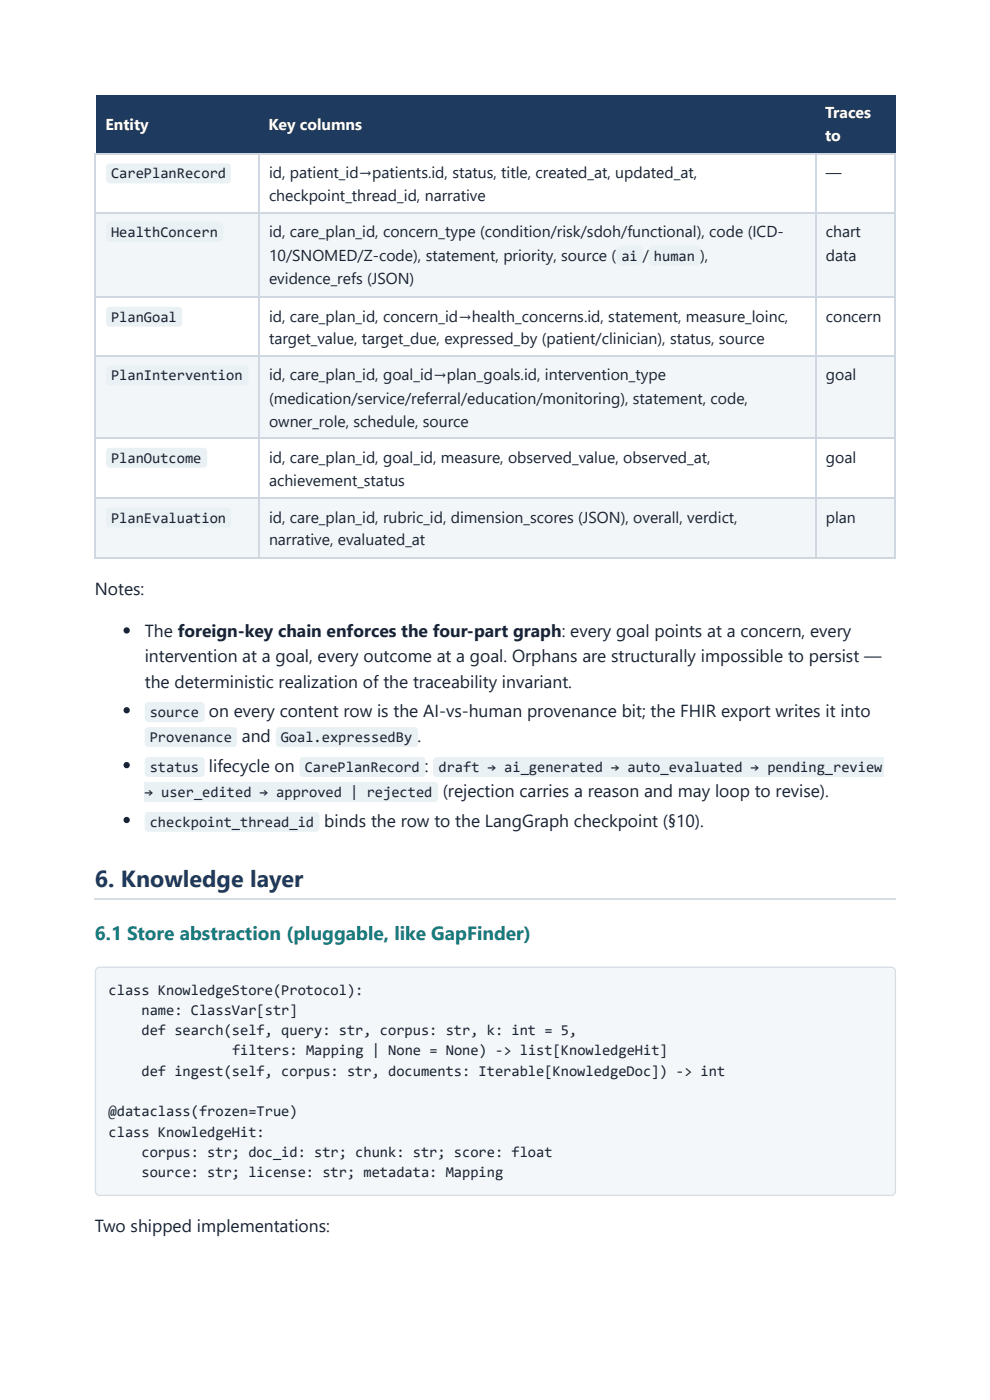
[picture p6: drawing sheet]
<svg xmlns="http://www.w3.org/2000/svg" width="210mm" height="297mm" viewBox="0 0 210 297" stroke-linecap="round" stroke-linejoin="round" font-family="sans-serif">
<defs><g id="words">
<text font-size="4.9" fill="#1f3a5f" x="20.1" y="188.1">6. Knowledge layer</text>
<text font-size="4.1" fill="#167d7f" x="20.1" y="199.5">6.1 Store abstraction (pluggable, like GapFinder)</text>
<g font-size="3.7" fill="#1a2332">
<text x="20.1" y="126.2">Notes:</text>
<text x="30.7" y="135.2">The foreign-key chain enforces the four-part graph: every goal points at a concern, every</text>
<text x="30.7" y="140.5">intervention at a goal, every outcome at a goal. Orphans are structurally impossible to persist —</text>
<text x="30.7" y="146.1">the deterministic realization of the traceability invariant.</text>
<text x="44.3" y="152.1">on every content row is the AI-vs-human provenance bit; the FHIR export writes it into</text>
<text x="51.3" y="157.4">and</text>
<text x="88.5" y="157.4">.</text>
<text x="44.3" y="163.8">lifecycle on</text>
<text x="90.1" y="163.8">:</text>
<text x="93.9" y="169.1">(rejection carries a reason and may loop to revise).</text>
<text x="68.7" y="175.4">binds the row to the LangGraph checkpoint (§10).</text>
<text x="20.1" y="261.4">Two shipped implementations:</text>
</g>
<g font-size="3.3" fill="#fff">
<text x="22.4" y="27.5">Entity</text>
<text x="56.9" y="27.5">Key columns</text>
<text x="175" y="25.1">Traces</text>
<text x="175" y="29.9">to</text>
</g>
<g font-size="3.3" fill="#1a2332">
<text x="57" y="37.8">id, patient_id→patients.id, status, title, created_at, updated_at,</text>
<text x="175.1" y="37.8">—</text>
<text x="57" y="42.6">checkpoint_thread_id, narrative</text>
<text x="57" y="50.3">id, care_plan_id, concern_type (condition/risk/sdoh/functional), code (ICD-</text>
<text x="175.1" y="50.3">chart</text>
<text x="57" y="55.3">10/SNOMED/Z-code), statement, priority, source (</text>
<text x="136.3" y="55.3">/</text>
<text x="148.4" y="55.3">),</text>
<text x="175.1" y="55.3">data</text>
<text x="57" y="60.3">evidence_refs (JSON)</text>
<text x="57" y="68.3">id, care_plan_id, concern_id→health_concerns.id, statement, measure_loinc,</text>
<text x="175.1" y="68.3">concern</text>
<text x="57" y="73">target_value, target_due, expressed_by (patient/clinician), status, source</text>
<text x="57" y="80.7">id, care_plan_id, goal_id→plan_goals.id, intervention_type</text>
<text x="175.1" y="80.7">goal</text>
<text x="57" y="85.7">(medication/service/referral/education/monitoring), statement, code,</text>
<text x="57" y="90.5">owner_role, schedule, source</text>
<text x="57" y="98.2">id, care_plan_id, goal_id, measure, observed_value, observed_at,</text>
<text x="175.1" y="98.2">goal</text>
<text x="57" y="103.2">achievement_status</text>
<text x="57" y="110.9">id, care_plan_id, rubric_id, dimension_scores (JSON), overall, verdict,</text>
<text x="175.1" y="110.9">plan</text>
<text x="57" y="115.6">narrative, evaluated_at</text>
</g>
<g font-size="3.2" fill="#1a2332">
<text x="23.5" y="37.8">CarePlanRecord</text>
<text x="23.5" y="50.3">HealthConcern</text>
<text x="131.7" y="55.3">ai</text>
<text x="138.6" y="55.3">human</text>
<text x="23.5" y="68.3">PlanGoal</text>
<text x="23.5" y="80.7">PlanIntervention</text>
<text x="23.5" y="98.2">PlanOutcome</text>
<text x="23.5" y="110.9">PlanEvaluation</text>
<text x="31.7" y="152.1">source</text>
<text x="31.7" y="157.4">Provenance</text>
<text x="59.5" y="157.4">Goal.expressedBy</text>
<text x="31.7" y="163.8">status</text>
<text x="64.6" y="163.8">CarePlanRecord</text>
<text x="93" y="163.8">draft → ai_generated → auto_evaluated → pending_review</text>
<text x="30.7" y="169.1">→ user_edited → approved | rejected</text>
<text x="31.7" y="175.4">checkpoint_thread_id</text>
<text x="23" y="211.1">class KnowledgeStore(Protocol):</text>
<text x="30" y="215.4">name: ClassVar[str]</text>
<text x="30" y="219.6">def search(self, query: str, corpus: str, k: int = 5,</text>
<text x="49.2" y="223.8">filters: Mapping | None = None) -&gt; list[KnowledgeHit]</text>
<text x="30" y="228.3">def ingest(self, corpus: str, documents: Iterable[KnowledgeDoc]) -&gt; int</text>
<text x="23" y="236.8">@dataclass(frozen=True)</text>
<text x="23" y="241.3">class KnowledgeHit:</text>
<text x="30" y="245.5">corpus: str; doc_id: str; chunk: str; score: float</text>
<text x="30" y="249.8">source: str; license: str; metadata: Mapping</text>
</g>
</g></defs>
<g fill="#1f3a5f">
<path d="M20.4 20.1h34.4v12.4h-34.4z"/>
<path d="M54.8 20.1h118v12.4h-118z"/>
<path d="M172.8 20.1h17.2v12.4h-17.2z"/>
</g>
<g fill="#f2f6f8">
<path d="M20.4 45.2h34.4v17.8h-34.4z"/>
<path d="M54.8 45.2h118v17.8h-118z"/>
<path d="M172.8 45.2h17.2v17.8h-17.2z"/>
<path d="M20.4 75.7h34.4v17.4h-34.4z"/>
<path d="M54.8 75.7h118v17.4h-118z"/>
<path d="M172.8 75.7h17.2v17.4h-17.2z"/>
<path d="M20.4 105.8h34.4v12.5h-34.4z"/>
<path d="M54.8 105.8h118v12.5h-118z"/>
<path d="M172.8 105.8h17.2v12.5h-17.2z"/>
</g>
<path d="M20.1 32.7h169.9M20.2 32.5v86M54.9 32.5v86M172.9 32.5v86M189.8 32.5v86M20.1 45.1h169.9M20.1 63.1h169.9M20.1 75.5h169.9M20.1 93h169.9M20.1 105.7h169.9M20.1 118.4h169.9" fill="none" stroke="#cfd8e0" stroke-width=".26"/>
<path d="M20.1 190.6h169.9" fill="none" stroke="#d5dde5" stroke-width=".26"/>
<path d="M20.5 205.5l.7-.3h167.7a.93 .93 0 0 1 .9 .9v46.6a.93 .93 0 0 1-.9 .9h-167.7a.93 .93 0 0 1-1-.9v-46.6z" fill="#f4f7f9"/>
<path d="M20.5 205.5l.7-.3h167.7a.93 .93 0 0 1 .9 .9v46.6a.93 .93 0 0 1-.9 .9h-167.7a.93 .93 0 0 1-1-.9v-46.6z" fill="none" stroke="#d5dde5" stroke-width=".26"/>
<g fill="#eaf1f4">
<path d="M22.7 34.9l.6-.2h24.9a.79 .79 0 0 1 .7 .8v2.6a.79 .79 0 0 1-.7 .8h-24.9a.79 .79 0 0 1-.8-.8v-2.6z"/>
<path d="M22.7 47.3l.6-.2h23.3a.79 .79 0 0 1 .8 .8v2.6a.79 .79 0 0 1-.8 .8h-23.3a.79 .79 0 0 1-.8-.8v-2.6z"/>
<path d="M130.9 52.4l.6-.3h4a.79 .79 0 0 1 .8 .8v2.7a.79 .79 0 0 1-.8 .8h-4a.79 .79 0 0 1-.8-.8v-2.7z"/>
<path d="M137.8 52.4l.6-.3h9.2a.79 .79 0 0 1 .8 .8v2.7a.79 .79 0 0 1-.8 .8h-9.2a.79 .79 0 0 1-.8-.8v-2.7z"/>
<path d="M22.7 65.3l.6-.2h14.5a.79 .79 0 0 1 .8 .8v2.6a.79 .79 0 0 1-.8 .8h-14.5a.79 .79 0 0 1-.8-.8v-2.6z"/>
<path d="M22.7 77.8l.6-.3h28.6a.79 .79 0 0 1 .8 .8v2.7a.79 .79 0 0 1-.8 .8h-28.6a.79 .79 0 0 1-.8-.8v-2.7z"/>
<path d="M22.7 95.2l.6-.2h19.8a.79 .79 0 0 1 .8 .8v2.6a.79 .79 0 0 1-.8 .8h-19.8a.79 .79 0 0 1-.8-.8v-2.6z"/>
<path d="M22.7 107.9l.6-.2h24.9a.79 .79 0 0 1 .7 .8v2.6a.79 .79 0 0 1-.7 .8h-24.9a.79 .79 0 0 1-.8-.8v-2.6z"/>
</g>
<g fill="#1a2332">
<circle cx="26.9" cy="133.7" r=".66"/>
<circle cx="26.9" cy="150.7" r=".66"/>
</g>
<g fill="#eaf1f4">
<path d="M30.9 149.2l.6-.2h11.1a.79 .79 0 0 1 .8 .8v2.6a.79 .79 0 0 1-.8 .8h-11.1a.79 .79 0 0 1-.8-.8v-2.6z"/>
<path d="M30.9 154.5l.6-.2h18a.79 .79 0 0 1 .8 .7v2.7a.79 .79 0 0 1-.8 .8h-18a.79 .79 0 0 1-.8-.8v-2.7z"/>
<path d="M58.7 154.5l.6-.2h28.5a.79 .79 0 0 1 .8 .7v2.7a.79 .79 0 0 1-.8 .8h-28.5a.79 .79 0 0 1-.8-.8v-2.7z"/>
</g>
<circle cx="26.9" cy="162.3" r=".66" fill="#1a2332"/>
<g fill="#eaf1f4">
<path d="M30.9 160.8l.6-.2h11.1a.79 .79 0 0 1 .8 .8v2.6a.79 .79 0 0 1-.8 .8h-11.1a.79 .79 0 0 1-.8-.8v-2.6z"/>
<path d="M63.7 160.8l.6-.2h25.1a.79 .79 0 0 1 .8 .8v2.6a.79 .79 0 0 1-.8 .8h-25.1a.79 .79 0 0 1-.8-.8v-2.6z"/>
<path d="M92 160.8l.6-.2h94.8v4.2h-94.8a.79 .79 0 0 1-.8-.8v-2.6z"/>
<path d="M30.6 165.9h61.5a.79 .79 0 0 1 .8 .8v2.6a.79 .79 0 0 1-.8 .8h-61.5z"/>
</g>
<circle cx="26.9" cy="174" r=".66" fill="#1a2332"/>
<path d="M30.9 172.5l.6-.3h35.4a.79 .79 0 0 1 .8 .8v2.7a.79 .79 0 0 1-.8 .8h-35.4a.79 .79 0 0 1-.8-.8v-2.7z" fill="#eaf1f4"/>
<use href="#words"/>
</svg>
